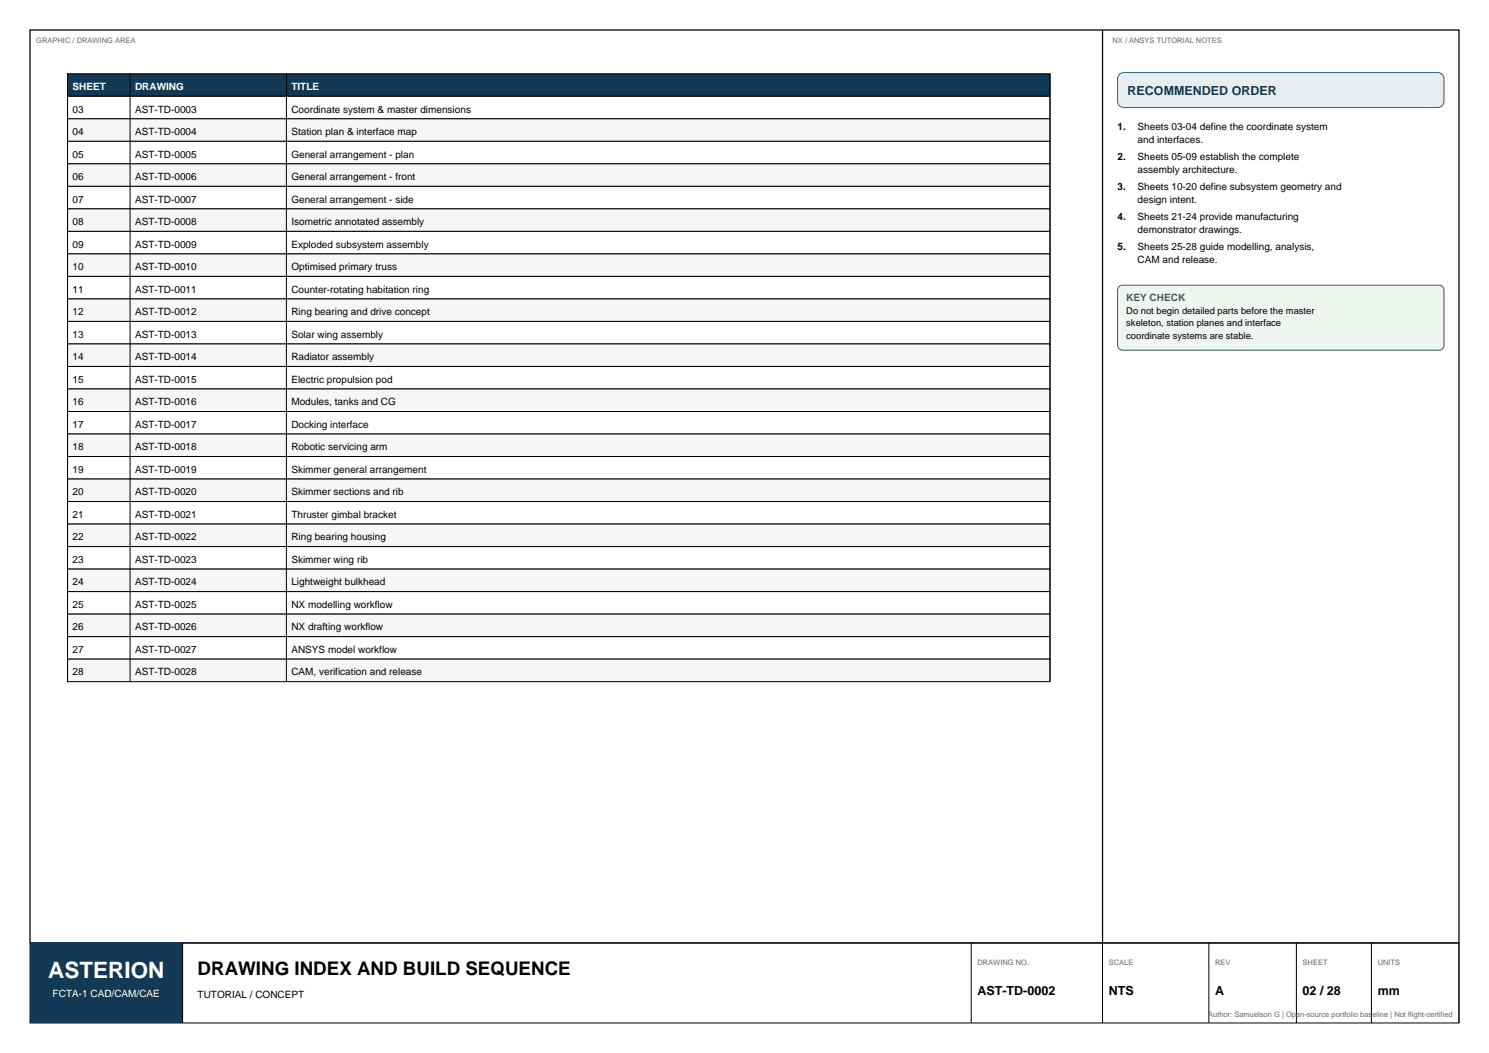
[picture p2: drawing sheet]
<svg xmlns="http://www.w3.org/2000/svg" width="420mm" height="297mm" viewBox="0 0 420 297" stroke-linecap="round" stroke-linejoin="round" font-family="sans-serif">
<defs><g id="words">
<text font-size="6.3" fill="#fff" x="13.6" y="275.8">ASTERION</text>
<text font-size="5.3" x="55.7" y="275.1">DRAWING INDEX AND BUILD SEQUENCE</text>
<text font-size="3.5" fill="#123a56" x="318" y="26.8">RECOMMENDED ORDER</text>
<g font-size="3.5">
<text x="275.7" y="280.8">AST-TD-0002</text>
<text x="312.8" y="280.8">NTS</text>
<text x="342.7" y="280.8">A</text>
<text x="367.4" y="280.8">02 / 28</text>
<text x="388.6" y="280.8">mm</text>
</g>
<g font-size="2.8" fill="#fff">
<text x="20.5" y="25.4">SHEET</text>
<text x="38.1" y="25.4">DRAWING</text>
<text x="82.2" y="25.4">TITLE</text>
<text x="14.9" y="281.1">FCTA-1 CAD/CAM/CAE</text>
</g>
<g font-size="2.8">
<text x="20.5" y="31.8">03</text>
<text x="38.1" y="31.8">AST-TD-0003</text>
<text x="82.2" y="31.8">Coordinate system &amp; master dimensions</text>
<text x="20.5" y="38.1">04</text>
<text x="38.1" y="38.1">AST-TD-0004</text>
<text x="82.2" y="38.1">Station plan &amp; interface map</text>
<text x="315.2" y="36.7">1.</text>
<text x="320.9" y="36.7">Sheets 03-04 define the coordinate system</text>
<text x="320.9" y="40.2">and interfaces.</text>
<text x="20.5" y="44.4">05</text>
<text x="38.1" y="44.4">AST-TD-0005</text>
<text x="82.2" y="44.4">General arrangement - plan</text>
<text x="315.2" y="45.2">2.</text>
<text x="320.9" y="45.2">Sheets 05-09 establish the complete</text>
<text x="20.5" y="50.8">06</text>
<text x="38.1" y="50.8">AST-TD-0006</text>
<text x="82.2" y="50.8">General arrangement - front</text>
<text x="315.2" y="53.6">3.</text>
<text x="320.9" y="48.7">assembly architecture.</text>
<text x="320.9" y="53.6">Sheets 10-20 define subsystem geometry and</text>
<text x="20.5" y="57.2">07</text>
<text x="38.1" y="57.2">AST-TD-0007</text>
<text x="82.2" y="57.2">General arrangement - side</text>
<text x="320.9" y="57.2">design intent.</text>
<text x="20.5" y="63.5">08</text>
<text x="38.1" y="63.5">AST-TD-0008</text>
<text x="82.2" y="63.5">Isometric annotated assembly</text>
<text x="315.2" y="62.1">4.</text>
<text x="320.9" y="62.1">Sheets 21-24 provide manufacturing</text>
<text x="320.9" y="65.6">demonstrator drawings.</text>
<text x="20.5" y="69.8">09</text>
<text x="38.1" y="69.8">AST-TD-0009</text>
<text x="82.2" y="69.8">Exploded subsystem assembly</text>
<text x="315.2" y="70.6">5.</text>
<text x="320.9" y="70.6">Sheets 25-28 guide modelling, analysis,</text>
<text x="20.5" y="76.2">10</text>
<text x="38.1" y="76.2">AST-TD-0010</text>
<text x="82.2" y="76.2">Optimised primary truss</text>
<text x="320.9" y="74.1">CAM and release.</text>
<text x="20.5" y="82.5">11</text>
<text x="38.1" y="82.5">AST-TD-0011</text>
<text x="82.2" y="82.5">Counter-rotating habitation ring</text>
<text x="20.5" y="88.9">12</text>
<text x="38.1" y="88.9">AST-TD-0012</text>
<text x="82.2" y="88.9">Ring bearing and drive concept</text>
<text x="20.5" y="95.2">13</text>
<text x="38.1" y="95.2">AST-TD-0013</text>
<text x="82.2" y="95.2">Solar wing assembly</text>
<text x="20.5" y="101.6">14</text>
<text x="38.1" y="101.6">AST-TD-0014</text>
<text x="82.2" y="101.6">Radiator assembly</text>
<text x="20.5" y="107.9">15</text>
<text x="38.1" y="107.9">AST-TD-0015</text>
<text x="82.2" y="107.9">Electric propulsion pod</text>
<text x="20.5" y="114.3">16</text>
<text x="38.1" y="114.3">AST-TD-0016</text>
<text x="82.2" y="114.3">Modules, tanks and CG</text>
<text x="20.5" y="120.6">17</text>
<text x="38.1" y="120.6">AST-TD-0017</text>
<text x="82.2" y="120.6">Docking interface</text>
<text x="20.5" y="127">18</text>
<text x="38.1" y="127">AST-TD-0018</text>
<text x="82.2" y="127">Robotic servicing arm</text>
<text x="20.5" y="133.3">19</text>
<text x="38.1" y="133.3">AST-TD-0019</text>
<text x="82.2" y="133.3">Skimmer general arrangement</text>
<text x="20.5" y="139.7">20</text>
<text x="38.1" y="139.7">AST-TD-0020</text>
<text x="82.2" y="139.7">Skimmer sections and rib</text>
<text x="20.5" y="146">21</text>
<text x="38.1" y="146">AST-TD-0021</text>
<text x="82.2" y="146">Thruster gimbal bracket</text>
<text x="20.5" y="152.4">22</text>
<text x="38.1" y="152.4">AST-TD-0022</text>
<text x="82.2" y="152.4">Ring bearing housing</text>
<text x="20.5" y="158.7">23</text>
<text x="38.1" y="158.7">AST-TD-0023</text>
<text x="82.2" y="158.7">Skimmer wing rib</text>
<text x="20.5" y="165.1">24</text>
<text x="38.1" y="165.1">AST-TD-0024</text>
<text x="82.2" y="165.1">Lightweight bulkhead</text>
<text x="20.5" y="171.4">25</text>
<text x="38.1" y="171.4">AST-TD-0025</text>
<text x="82.2" y="171.4">NX modelling workflow</text>
<text x="20.5" y="177.8">26</text>
<text x="38.1" y="177.8">AST-TD-0026</text>
<text x="82.2" y="177.8">NX drafting workflow</text>
<text x="20.5" y="184.1">27</text>
<text x="38.1" y="184.1">AST-TD-0027</text>
<text x="82.2" y="184.1">ANSYS model workflow</text>
<text x="20.5" y="190.5">28</text>
<text x="38.1" y="190.5">AST-TD-0028</text>
<text x="82.2" y="190.5">CAM, verification and release</text>
<text x="55.7" y="281.5">TUTORIAL / CONCEPT</text>
</g>
<text font-size="2.8" fill="#2d7d46" x="317.7" y="85">KEY CHECK</text>
<g font-size="2.6">
<text x="317.7" y="88.5">Do not begin detailed parts before the master</text>
<text x="317.7" y="92.1">skeleton, station planes and interface</text>
<text x="317.7" y="95.6">coordinate systems are stable.</text>
</g>
<g font-size="2.1" fill="#666">
<text x="10.2" y="12">GRAPHIC / DRAWING AREA</text>
<text x="313.8" y="12">NX / ANSYS TUTORIAL NOTES</text>
<text x="275.7" y="272.3">DRAWING NO.</text>
<text x="312.8" y="272.3">SCALE</text>
<text x="342.7" y="272.3">REV</text>
<text x="367.4" y="272.3">SHEET</text>
<text x="388.6" y="272.3">UNITS</text>
<text x="340.8" y="286.8">Author: Samuelson G | Open-source portfolio baseline | Not flight-certified</text>
</g>
</g></defs>
<path d="M8.5 8.5h403v257.5h-403zM311 8.5v257.5" fill="none" stroke="#000" stroke-width=".35"/>
<path d="M8.5 266h403v22.5h-403z" fill="none" stroke="#000" stroke-width=".28"/>
<path d="M8.5 266h43v22.5h-43z" fill-rule="evenodd" fill="#123a56"/>
<path d="M51.5 266v22.5M274 266v22.5M311 266v22.5M341 266v22.5M365.7 266v22.5M386.8 266v22.5M411.5 266v22.5" fill="none" stroke="#000" stroke-width=".28"/>
<path d="M19 20.8h277.2v6.4h-277.2z" fill-rule="evenodd" fill="#123a56" stroke="#000" stroke-width=".28"/>
<path d="M19 27.2h277.2v6.3h-277.2z" fill-rule="evenodd" fill="#fff" stroke="#000" stroke-width=".28"/>
<path d="M19 33.5h277.2v6.4h-277.2z" fill-rule="evenodd" fill="#f4f6f8" stroke="#000" stroke-width=".28"/>
<path d="M19 39.9h277.2v6.3h-277.2z" fill-rule="evenodd" fill="#fff" stroke="#000" stroke-width=".28"/>
<path d="M19 46.2h277.2v6.4h-277.2z" fill-rule="evenodd" fill="#f4f6f8" stroke="#000" stroke-width=".28"/>
<path d="M19 52.6h277.2v6.3h-277.2z" fill-rule="evenodd" fill="#fff" stroke="#000" stroke-width=".28"/>
<path d="M19 58.9h277.2v6.4h-277.2z" fill-rule="evenodd" fill="#f4f6f8" stroke="#000" stroke-width=".28"/>
<path d="M19 65.3h277.2v6.3h-277.2z" fill-rule="evenodd" fill="#fff" stroke="#000" stroke-width=".28"/>
<path d="M19 71.6h277.2v6.4h-277.2z" fill-rule="evenodd" fill="#f4f6f8" stroke="#000" stroke-width=".28"/>
<path d="M19 78h277.2v6.3h-277.2z" fill-rule="evenodd" fill="#fff" stroke="#000" stroke-width=".28"/>
<path d="M19 84.3h277.2v6.4h-277.2z" fill-rule="evenodd" fill="#f4f6f8" stroke="#000" stroke-width=".28"/>
<path d="M19 90.7h277.2v6.3h-277.2z" fill-rule="evenodd" fill="#fff" stroke="#000" stroke-width=".28"/>
<path d="M19 97h277.2v6.4h-277.2z" fill-rule="evenodd" fill="#f4f6f8" stroke="#000" stroke-width=".28"/>
<path d="M19 103.4h277.2v6.3h-277.2z" fill-rule="evenodd" fill="#fff" stroke="#000" stroke-width=".28"/>
<path d="M19 109.7h277.2v6.4h-277.2z" fill-rule="evenodd" fill="#f4f6f8" stroke="#000" stroke-width=".28"/>
<path d="M19 116.1h277.2v6.3h-277.2z" fill-rule="evenodd" fill="#fff" stroke="#000" stroke-width=".28"/>
<path d="M19 122.4h277.2v6.4h-277.2z" fill-rule="evenodd" fill="#f4f6f8" stroke="#000" stroke-width=".28"/>
<path d="M19 128.8h277.2v6.3h-277.2z" fill-rule="evenodd" fill="#fff" stroke="#000" stroke-width=".28"/>
<path d="M19 135.1h277.2v6.4h-277.2z" fill-rule="evenodd" fill="#f4f6f8" stroke="#000" stroke-width=".28"/>
<path d="M19 141.5h277.2v6.3h-277.2z" fill-rule="evenodd" fill="#fff" stroke="#000" stroke-width=".28"/>
<path d="M19 147.8h277.2v6.4h-277.2z" fill-rule="evenodd" fill="#f4f6f8" stroke="#000" stroke-width=".28"/>
<path d="M19 154.2h277.2v6.3h-277.2z" fill-rule="evenodd" fill="#fff" stroke="#000" stroke-width=".28"/>
<path d="M19 160.5h277.2v6.4h-277.2z" fill-rule="evenodd" fill="#f4f6f8" stroke="#000" stroke-width=".28"/>
<path d="M19 166.9h277.2v6.3h-277.2z" fill-rule="evenodd" fill="#fff" stroke="#000" stroke-width=".28"/>
<path d="M19 173.2h277.2v6.4h-277.2z" fill-rule="evenodd" fill="#f4f6f8" stroke="#000" stroke-width=".28"/>
<path d="M19 179.6h277.2v6.3h-277.2z" fill-rule="evenodd" fill="#fff" stroke="#000" stroke-width=".28"/>
<path d="M19 185.9h277.2v6.4h-277.2z" fill-rule="evenodd" fill="#f4f6f8" stroke="#000" stroke-width=".28"/>
<path d="M19 20.8v171.5M36.7 20.8v171.5M80.8 20.8v171.5M296.2 20.8v171.5" fill="none" stroke="#000" stroke-width=".28"/>
<path d="M315.7 21l1.3-.5h88.5a1.76 1.76 0 0 1 1.8 1.7v6.4a1.76 1.76 0 0 1-1.8 1.7h-88.5a1.76 1.76 0 0 1-1.8-1.7v-6.4z" fill-rule="evenodd" fill="#e8edf2" stroke="#1f5f8b" stroke-width=".28"/>
<path d="M315.5 81l1.1-.6h89.3a1.41 1.41 0 0 1 1.4 1.4v15.6a1.41 1.41 0 0 1-1.4 1.4h-89.3a1.41 1.41 0 0 1-1.4-1.4v-15.6z" fill-rule="evenodd" fill="#edf7f0" stroke="#2d7d46" stroke-width=".28"/>
<use href="#words"/>
</svg>
